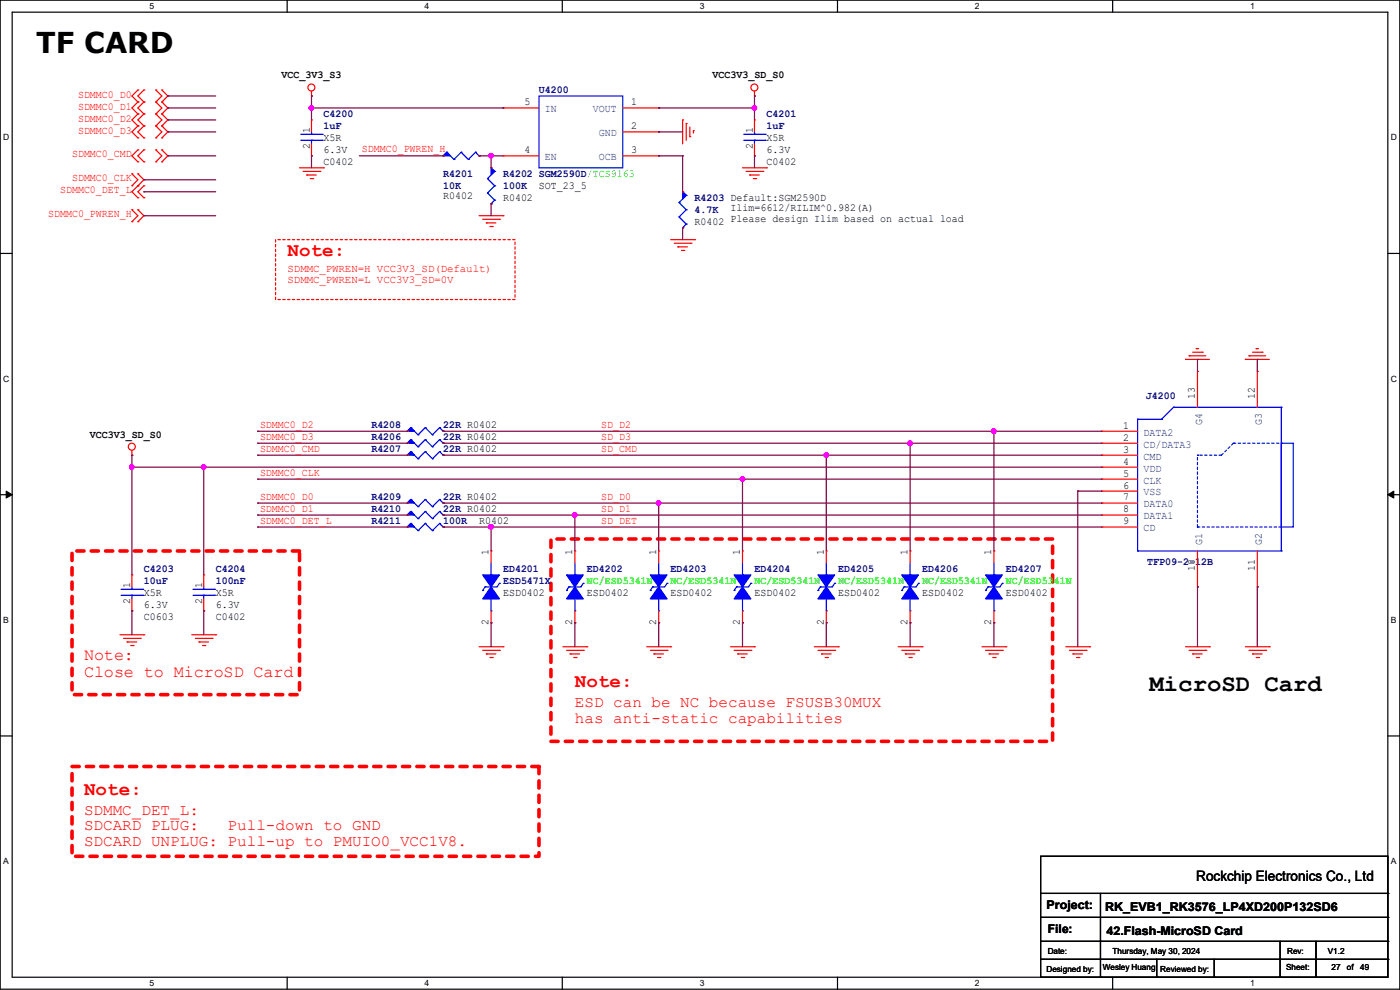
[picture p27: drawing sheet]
<svg xmlns="http://www.w3.org/2000/svg" width="297mm" height="210mm" viewBox="0 0 297 210" stroke-linecap="round" stroke-linejoin="round" font-family="sans-serif">
<defs><g id="words">
<text font-size="6.1" x="7.7" y="11.2">TF CARD</text>
<text font-size="5.1" x="243.9" y="146.6">MicroSD Card</text>
<g font-size="4.1" fill="#f00">
<text x="61" y="54.3">Note:</text>
<text x="122" y="145.7">Note:</text>
<text x="17.8" y="168.6">Note:</text>
</g>
<g font-size="3.6" fill="#f00">
<text x="17.8" y="140">Note:</text>
<text x="17.8" y="143.6">Close to MicroSD Card</text>
</g>
<g font-size="3.3" fill="#f00">
<text x="122" y="150">ESD can be NC because FSUSB30MUX</text>
<text x="122" y="153.3">has anti-static capabilities</text>
<text x="17.8" y="172.8">SDMMC_DET_L:</text>
<text x="17.8" y="176.1">SDCARD PLUG:</text>
<text x="17.8" y="179.5">SDCARD UNPLUG: Pull-up to PMUIO0_VCC1V8.</text>
<text x="48.3" y="176.1">Pull-down to GND</text>
</g>
<text font-size="3" x="253.8" y="186.9">Rockchip Electronics Co., Ltd</text>
<g font-size="2.5">
<text x="222" y="192.9">Project:</text>
<text x="222.3" y="198">File:</text>
<text x="234.5" y="193.2">RK_EVB1_RK3576_LP4XD200P132SD6</text>
<text x="234.7" y="198.2">42.Flash-MicroSD Card</text>
</g>
<g font-size="2.3">
<text x="59.7" y="16.6">VCC_3V3_S3</text>
<text x="151.2" y="16.6">VCC3V3_SD_S0</text>
<text x="111.3" y="22.4">5</text>
<text x="133.9" y="22.4">1</text>
<text x="65.7" y="28.2" transform="rotate(-90 65.7 28.2)">1</text>
<text x="68.6" y="29.8">X5R</text>
<text x="133.9" y="27.4">2</text>
<text x="159.7" y="28.2" transform="rotate(-90 159.7 28.2)">1</text>
<text x="162.6" y="29.8">X5R</text>
<text x="65.7" y="31.5" transform="rotate(-90 65.7 31.5)">2</text>
<text x="68.6" y="34.9">C0402</text>
<text x="68.6" y="32.4">6.3V</text>
<text x="111.3" y="32.5">4</text>
<text x="133.9" y="32.5">3</text>
<text x="159.7" y="31.5" transform="rotate(-90 159.7 31.5)">2</text>
<text x="162.6" y="34.9">C0402</text>
<text x="162.6" y="32.4">6.3V</text>
<text x="114.3" y="40">SOT_23_5</text>
<text x="94" y="42.3">R0402</text>
<text x="106.7" y="42.5">R0402</text>
<text x="147.4" y="47.6">R0402 Please design Ilim based on actual load</text>
<text x="155" y="44.8">Ilim=6612/RILIM^0.982(A)</text>
<text x="253.5" y="84.6" transform="rotate(-90 253.5 84.6)">13</text>
<text x="266.2" y="84.6" transform="rotate(-90 266.2 84.6)">12</text>
<text x="19.1" y="92.8">VCC3V3_SD_S0</text>
<text x="238.3" y="93.5">2</text>
<text x="238.3" y="90.9">1</text>
<text x="238.3" y="96">3</text>
<text x="238.3" y="98.6">4</text>
<text x="238.3" y="101.1">5</text>
<text x="238.3" y="103.6">6</text>
<text x="238.3" y="106.2">7</text>
<text x="101.6" y="111.1">R0402</text>
<text x="238.3" y="108.7">8</text>
<text x="238.3" y="111.3">9</text>
<text x="103.6" y="117.6" transform="rotate(-90 103.6 117.6)">1</text>
<text x="121.4" y="117.6" transform="rotate(-90 121.4 117.6)">1</text>
<text x="139.2" y="117.6" transform="rotate(-90 139.2 117.6)">1</text>
<text x="157" y="117.6" transform="rotate(-90 157 117.6)">1</text>
<text x="174.8" y="117.6" transform="rotate(-90 174.8 117.6)">1</text>
<text x="192.5" y="117.6" transform="rotate(-90 192.5 117.6)">1</text>
<text x="210.3" y="117.6" transform="rotate(-90 210.3 117.6)">1</text>
<text x="27.6" y="124.8" transform="rotate(-90 27.6 124.8)">1</text>
<text x="42.9" y="124.8" transform="rotate(-90 42.9 124.8)">1</text>
<text x="253.5" y="121.2" transform="rotate(-90 253.5 121.2)">10</text>
<text x="266.2" y="121.2" transform="rotate(-90 266.2 121.2)">11</text>
<text x="27.6" y="128.1" transform="rotate(-90 27.6 128.1)">2</text>
<text x="30.5" y="131.4">C0603</text>
<text x="30.5" y="126.4">X5R</text>
<text x="30.5" y="128.9">6.3V</text>
<text x="42.9" y="128.1" transform="rotate(-90 42.9 128.1)">2</text>
<text x="45.8" y="131.4">C0402</text>
<text x="45.8" y="126.4">X5R</text>
<text x="45.8" y="128.9">6.3V</text>
<text x="106.7" y="126.4">ESD0402</text>
<text x="124.5" y="126.4">ESD0402</text>
<text x="142.3" y="126.4">ESD0402</text>
<text x="160.1" y="126.4">ESD0402</text>
<text x="177.8" y="126.4">ESD0402</text>
<text x="195.6" y="126.4">ESD0402</text>
<text x="213.4" y="126.4">ESD0402</text>
<text x="103.6" y="132.6" transform="rotate(-90 103.6 132.6)">2</text>
<text x="121.4" y="132.6" transform="rotate(-90 121.4 132.6)">2</text>
<text x="139.2" y="132.6" transform="rotate(-90 139.2 132.6)">2</text>
<text x="157" y="132.6" transform="rotate(-90 157 132.6)">2</text>
<text x="174.8" y="132.6" transform="rotate(-90 174.8 132.6)">2</text>
<text x="192.5" y="132.6" transform="rotate(-90 192.5 132.6)">2</text>
<text x="210.3" y="132.6" transform="rotate(-90 210.3 132.6)">2</text>
</g>
<g font-size="2.3" fill="#f00">
<text x="16.6" y="20.7">SDMMC0_D0</text>
<text x="16.6" y="23.2">SDMMC0_D1</text>
<text x="16.6" y="25.8">SDMMC0_D2</text>
<text x="16.6" y="28.3">SDMMC0_D3</text>
<text x="15.3" y="33.4">SDMMC0_CMD</text>
<text x="76.8" y="32.3">SDMMC0_PWREN_H</text>
<text x="12.7" y="41">SDMMC0_DET_L</text>
<text x="15.3" y="38.5">SDMMC0_CLK</text>
<text x="10.2" y="46.1">SDMMC0_PWREN_H</text>
<text x="61" y="57.8">SDMMC_PWREN=H VCC3V3_SD(Default)</text>
<text x="61" y="60.1">SDMMC_PWREN=L VCC3V3_SD=0V</text>
<text x="55.2" y="95.8">SDMMC0_CMD</text>
<text x="55.2" y="90.8">SDMMC0_D2</text>
<text x="55.2" y="93.3">SDMMC0_D3</text>
<text x="127.6" y="93.3">SD_D3</text>
<text x="127.6" y="95.8">SD_CMD</text>
<text x="127.6" y="90.8">SD_D2</text>
<text x="55.2" y="100.9">SDMMC0_CLK</text>
<text x="55.2" y="106">SDMMC0_D0</text>
<text x="127.6" y="106">SD_D0</text>
<text x="55.2" y="108.5">SDMMC0_D1</text>
<text x="55.2" y="111.1">SDMMC0_DET_L</text>
<text x="127.6" y="108.5">SD_D1</text>
<text x="127.6" y="111.1">SD_DET</text>
</g>
<g font-size="2.3" fill="#000080">
<text x="114.3" y="19.7">U4200</text>
<text x="68.6" y="24.8">C4200</text>
<text x="68.6" y="27.3">1uF</text>
<text x="162.6" y="24.8">C4201</text>
<text x="162.6" y="27.3">1uF</text>
<text x="94" y="37.5">R4201</text>
<text x="94" y="40">10K</text>
<text x="106.7" y="37.5">R4202 SGM2590D/TCS9163</text>
<text x="106.7" y="40">100K</text>
<text x="147.4" y="42.5">R4203 Default:SGM2590D</text>
<text x="147.4" y="45.1">4.7K</text>
<text x="243.1" y="84.7">J4200</text>
<text x="78.8" y="90.8">R4208</text>
<text x="78.8" y="93.3">R4206</text>
<text x="78.8" y="95.9">R4207</text>
<text x="94" y="90.8">22R R0402</text>
<text x="94" y="93.3">22R R0402</text>
<text x="94" y="95.9">22R R0402</text>
<text x="78.8" y="106">R4209</text>
<text x="94" y="106">22R R0402</text>
<text x="78.8" y="111.1">R4211</text>
<text x="78.8" y="108.6">R4210</text>
<text x="94" y="111.1">100R</text>
<text x="94" y="108.6">22R R0402</text>
<text x="243.4" y="119.8">TFP09-2-12B</text>
<text x="30.5" y="121.3">C4203</text>
<text x="30.5" y="123.8">10uF</text>
<text x="45.8" y="121.3">C4204</text>
<text x="45.8" y="123.8">100nF</text>
<text x="106.7" y="121.3">ED4201</text>
<text x="106.7" y="123.8">ESD5471X</text>
<text x="124.5" y="121.3">ED4202</text>
<text x="142.3" y="121.3">ED4203</text>
<text x="160.1" y="121.3">ED4204</text>
<text x="177.8" y="121.3">ED4205</text>
<text x="195.6" y="121.3">ED4206</text>
<text x="213.4" y="121.3">ED4207</text>
</g>
<g font-size="2.3" fill="#004080">
<text x="115.6" y="23.8">IN</text>
<text x="125.8" y="23.8">VOUT</text>
<text x="127" y="28.9">GND</text>
<text x="115.6" y="34">EN</text>
<text x="127" y="34">OCB</text>
<text x="242.6" y="95">CD/DATA3</text>
<text x="242.6" y="92.4">DATA2</text>
<text x="255" y="90.2" transform="rotate(-90 255 90.2)">G4</text>
<text x="267.7" y="90.2" transform="rotate(-90 267.7 90.2)">G3</text>
<text x="242.6" y="97.5">CMD</text>
<text x="242.6" y="100">VDD</text>
<text x="242.6" y="102.6">CLK</text>
<text x="242.6" y="105.1">VSS</text>
<text x="242.6" y="107.7">DATA0</text>
<text x="242.6" y="110.2">DATA1</text>
<text x="242.6" y="112.7">CD</text>
<text x="255" y="115.6" transform="rotate(-90 255 115.6)">G1</text>
<text x="267.7" y="115.6" transform="rotate(-90 267.7 115.6)">G2</text>
</g>
<g font-size="2.3" fill="#0f0">
<text x="124.5" y="123.8">NC/ESD5341N</text>
<text x="142.3" y="123.8">NC/ESD5341N</text>
<text x="160.1" y="123.8">NC/ESD5341N</text>
<text x="177.8" y="123.8">NC/ESD5341N</text>
<text x="195.6" y="123.8">NC/ESD5341N</text>
<text x="213.4" y="123.8">NC/ESD5341N</text>
</g>
<g font-size="1.8">
<text x="31.7" y="1.9">5</text>
<text x="90.1" y="1.9">4</text>
<text x="148.5" y="1.9">3</text>
<text x="206.8" y="1.9">2</text>
<text x="265.2" y="1.9">1</text>
<text x=".7" y="29.8">D</text>
<text x="295.1" y="29.8">D</text>
<text x=".7" y="80.9">C</text>
<text x="295.1" y="80.9">C</text>
<text x=".7" y="132.1">B</text>
<text x="295.1" y="132.1">B</text>
<text x=".7" y="183.3">A</text>
<text x="295.1" y="183.3">A</text>
<text x="222.3" y="202.3">Date:</text>
<text x="236" y="202.3">Thursday, May 30, 2024</text>
<text x="273.1" y="202.3">Rev:</text>
<text x="281.7" y="202.3">V1.2</text>
<text x="31.7" y="209.2">5</text>
<text x="90.1" y="209.2">4</text>
<text x="148.5" y="209.2">3</text>
<text x="206.8" y="209.2">2</text>
<text x="222" y="206.1">Designed by:</text>
<text x="234" y="205.9">Wesley Huang</text>
<text x="246.2" y="206.1">Reviewed by:</text>
<text x="265.2" y="209.2">1</text>
<text x="272.8" y="205.9">Sheet:</text>
<text x="282.5" y="205.9">27</text>
<text x="285.7" y="205.9">of</text>
<text x="288.6" y="205.9">49</text>
</g>
</g></defs>
<path d="M0 0h297v209.8h-297zM2.6 2.6h291.8v204.7h-291.8z" fill="none" stroke="#000" stroke-width=".25"/>
<g fill="#fff">
<path d="M31.7 .3h1v2h-1z"/>
<path d="M31.7 207.6h1v1.9h-1z"/>
</g>
<path d="M60.9 0v2.6M60.9 207.3v2.5" fill="none" stroke="#000" stroke-width=".25"/>
<g fill="#fff">
<path d="M90.1 .3h1v2h-1z"/>
<path d="M90.1 207.6h1v1.9h-1z"/>
</g>
<path d="M119.3 0v2.6M119.3 207.3v2.5" fill="none" stroke="#000" stroke-width=".25"/>
<g fill="#fff">
<path d="M148.5 .3h.9v2h-.9z"/>
<path d="M148.5 207.6h.9v1.9h-.9z"/>
</g>
<path d="M177.7 0v2.6M177.7 207.3v2.5" fill="none" stroke="#000" stroke-width=".25"/>
<g fill="#fff">
<path d="M206.8 .3h1v2h-1z"/>
<path d="M206.8 207.6h1v1.9h-1z"/>
</g>
<path d="M236.1 0v2.6M236.1 207.3v2.5" fill="none" stroke="#000" stroke-width=".25"/>
<g fill="#fff">
<path d="M265.2 .3h1v2h-1z"/>
<path d="M265.2 207.6h1v1.9h-1z"/>
<path d="M.7 28.2h1.2v1.9h-1.2z"/>
<path d="M295.1 28.2h1.2v1.9h-1.2z"/>
<path d="M.7 79.3h1.2v2h-1.2z"/>
<path d="M295.1 79.3h1.2v2h-1.2z"/>
</g>
<path d="M0 53.8h2.6M294.4 53.8h2.6" fill="none" stroke="#000" stroke-width=".25"/>
<g fill="#fff">
<path d="M.7 130.5h1.2v2h-1.2z"/>
<path d="M295.1 130.5h1.1v2h-1.1z"/>
</g>
<path d="M0 104.9h2.6M294.4 104.9h2.6" fill="none" stroke="#000" stroke-width=".25"/>
<path d="M1.3 104.2l1.3 .7-1.3 .8zM294.4 104.9l1.3-.7v1.5z" fill="#000" stroke="#000" stroke-width=".21"/>
<g fill="#fff">
<path d="M.7 181.7h1.2v2h-1.2z"/>
<path d="M295.1 181.7h1.1v2h-1.1z"/>
</g>
<g fill="none" stroke="#000" stroke-width=".25">
<path d="M0 156.1h2.6M294.4 156.1h2.6M220.8 181.7h73.6v25.6h-73.6zM220.8 189.5h73.6M220.8 194.6h73.6M220.8 199.7h73.6M233.5 189.5v17.8M271.6 199.7v7.6M279.2 199.7v7.6M294.4 189.5h.1M294.4 194.6h.1M294.4 199.7h.1"/>
<path d="M220.8 203.5h73.6M233.5 207.3h.1M245.4 207.3h.1M245.4 203.5v3.8M257.6 207.3h.1M257.6 203.5v3.8M271.6 207.3h.1M279.2 207.3h.1M294.4 203.5h.1"/>
</g>
<path d="M15.3 116.9h48.2v30.5h-48.2zM116.9 114.3h106.4v43h-106.4zM15.3 162.6h99v19.1h-99z" fill="none" stroke="#f00" stroke-width=".76" stroke-dasharray="1.5 1.5"/>
<path d="M58.5 50.8h50.8v12.7h-50.8z" fill="none" stroke="#f00" stroke-width=".25" stroke-dasharray=".5 .5"/>
<g fill="none" stroke="#f00" stroke-width=".25">
<path d="M29.3 19.1h.1M29.3 19.1l-1.3 1.3 1.3 1.2M30.5 19.1h.1M30.5 19.1l-1.2 1.3 1.2 1.2M33.1 19.1h.1M33.1 19.1l1.2 1.3-1.2 1.2M34.3 19.1h.1M34.3 19.1l1.3 1.3-1.3 1.2M66.1 19.3v1.1M160.1 19.3v1.1M28 36.9h.1M28 39.4h.1"/>
<path d="M28 36.9l1.3 1.2-1.3 1.3M29.3 21.6h.1M29.3 24.2h.1M29.3 34.3h.1M29.3 31.8h.1M29.3 26.7h.1M29.3 29.3h.1M29.3 39.4h.1M29.3 36.9h.1M29.3 26.7l-1.3 1.3 1.3 1.3M29.3 21.6l-1.3 1.3 1.3 1.3M29.3 24.2l-1.3 1.2 1.3 1.3"/>
<path d="M29.3 36.9l1.2 1.2-2.5 2.6 1.3 1.3M29.3 31.8l-1.3 1.3 1.3 1.2M30.5 21.6h.1M30.5 24.2h.1M30.5 34.3h.1M30.5 31.8h.1M30.5 26.7h.1M30.5 29.3h.1M30.5 39.4h.1M30.5 24.2l-1.2 1.2 1.2 1.3M30.5 26.7l-1.2 1.3 1.2 1.3M30.5 21.6l-1.2 1.3 1.2 1.3"/>
<path d="M30.5 31.8l-1.2 1.3 1.2 1.2M30.5 39.4l-1.2 1.3 1.2 1.3M33.1 21.6h.1M33.1 24.2h.1M33.1 34.3h.1M33.1 31.8h.1M33.1 26.7h.1M33.1 29.3h.1M33.1 21.6l1.2 1.3-1.2 1.3M33.1 26.7l1.2 1.3-1.2 1.3M33.1 31.8l1.2 1.3-1.2 1.2M33.1 24.2l1.2 1.2-1.2 1.3"/>
<path d="M34.3 21.6h.1M34.3 24.2h.1M34.3 31.8h.1M34.3 34.3h.1M34.3 26.7h.1M34.3 29.3h.1M34.3 21.6l1.3 1.3-1.3 1.3M34.3 31.8l1.3 1.3-1.3 1.2M34.3 24.2l1.3 1.2-1.3 1.3M34.3 26.7l1.3 1.3-1.3 1.3M63.5 35.6h5.1M64.3 36.4h3.6"/>
<path d="M65.1 37.1h.1M65.1 37.1h2M65.8 37.9h.5M66.1 20.4h.1M66.1 25.4h.1M66.1 33.1h.1M66.1 25.4v2.6M66.1 30.5v2.6M66.3 37.9h.1M67.9 36.4h.1M68.6 35.6h.1M94 33.1h.1"/>
<path d="M101.6 33.1h.1M104.2 35.6h.1M106.7 33.1h.1M106.7 22.9h.1M106.7 33.1h7.6M106.7 22.9h7.6M132.1 33.1h7.6M132.1 28h7.6M132.1 22.9h7.6M139.7 33.1h.1M139.7 28h.1M139.7 22.9h.1"/>
<path d="M144.8 25.4h.1M144.8 25.4v5.1M145.6 26.2h.1M145.6 26.2v3.6M146.3 29h.1M146.3 27v2M147.1 27.7h.1M147.1 27.7v.5M157.5 35.6h5.1M158.3 36.4h3.5M159 37.1h.1M159 37.1h2.1"/>
<path d="M159.8 37.9h.5M160.1 20.4h.1M160.1 25.4h.1M160.1 33.1h.1M160.1 25.4v2.6M160.1 30.5v2.6M160.3 37.9h.1M161.8 36.4h.1M162.6 35.6h.1M28 44.5h.1M28 47h.1M28 44.5l1.3 1.3-1.3 1.2"/>
<path d="M29.3 42h.1M29.3 47h.1M29.3 44.5h.1M29.3 44.5l1.2 1.3-1.2 1.2M30.5 42h.1M101.6 45.8h5.1M102.4 46.5h3.6M103.2 47.3h.1M103.2 47.3h2M103.9 48h.5M104.2 43.2h.1M104.4 48h.1"/>
<path d="M106 46.5h.1M106.7 45.8h.1M142.3 50.8h5.1M143 51.6h3.6M143.8 52.4h.1M143.8 52.4h2M144.6 53.1h.5M144.8 40.7h.1M144.8 48.3h.1M145.1 53.1h.1M146.6 51.6h.1M147.4 50.8h.1"/>
<path d="M251.5 76.2h.1M251.5 76.2h5.1M252.3 75.5h.1M252.3 75.5h3.5M253 74.7h2.1M253.8 74h.1M253.8 74h.5M254 78.8h.1M254 78.8v7.6M255.1 74.7h.1M264.2 76.2h.1M264.2 76.2h5.1"/>
<path d="M265 75.5h.1M265 75.5h3.5M265.7 74.7h2.1M266.5 74h.1M266.5 74h.5M266.7 78.8h.1M266.7 78.8v7.6M267.8 74.7h.1M28 96.6h.1M28 95.5v1.1M86.4 91.5h.1M86.4 94h.1"/>
<path d="M86.4 96.6h.1M94 91.5h.1M94 94h.1M94 96.6h.1M233.7 94h.1M233.7 96.6h.1M233.7 99.1h.1M233.7 91.5h.1M233.7 94h7.6M233.7 96.6h7.6M233.7 99.1h7.6M233.7 91.5h7.6"/>
<path d="M86.4 111.8h.1M86.4 106.7h.1M86.4 109.3h.1M94 111.8h.1M94 106.7h.1M94 109.3h.1M104.2 116.9h.1M104.2 116.9v2.5M122 116.9h.1M122 116.9v2.5M139.7 116.9h.1M139.7 116.9v2.5"/>
<path d="M157.5 116.9h.1M157.5 116.9v2.5M175.3 116.9h.1M175.3 116.9v2.5M193.1 116.9h.1M193.1 116.9v2.5M210.9 116.9h.1M210.9 116.9v2.5M233.7 101.6h.1M233.7 104.2h.1M233.7 106.7h.1M233.7 109.3h.1"/>
<path d="M233.7 111.8h.1M233.7 101.6h7.6M233.7 104.2h7.6M233.7 106.7h7.6M233.7 109.3h7.6M233.7 111.8h7.6M254 116.9v7.6M266.7 116.9v7.6M25.4 134.7h5.1M26.2 135.4h3.6M27 136.2h.1M27 136.2h2"/>
<path d="M27.7 136.9h.5M28 122h.1M28 129.6h.1M28 122v2.5M28 127v2.6M28.2 136.9h.1M29.8 135.4h.1M30.5 134.7h.1M40.7 134.7h5.1M41.4 135.4h3.6M42.2 136.2h.1M42.2 136.2h2"/>
<path d="M43 136.9h.5M43.2 122h.1M43.2 129.6h.1M43.2 122v2.5M43.2 127v2.6M43.5 136.9h.1M45 135.4h.1M45.8 134.7h.1M101.6 137.2h5.1M102.4 138h3.6M103.2 138.7h.1M103.2 138.7h2"/>
<path d="M103.9 139.5h.5M104.2 132.1h.1M104.2 129.6v2.5M104.4 139.5h.1M106 138h.1M106.7 137.2h.1M119.4 137.2h5.1M120.2 138h3.5M120.9 138.7h.1M120.9 138.7h2.1M121.7 139.5h.5M122 132.1h.1"/>
<path d="M122 129.6v2.5M122.2 139.5h.1M123.7 138h.1M124.5 137.2h.1M137.2 137.2h5.1M138 138h3.5M138.7 138.7h.1M138.7 138.7h2.1M139.5 139.5h.5M139.7 132.1h.1M139.7 129.6v2.5M140 139.5h.1"/>
<path d="M141.5 138h.1M142.3 137.2h.1M155 137.2h5.1M155.7 138h3.6M156.5 138.7h.1M156.5 138.7h2M157.3 139.5h.5M157.5 132.1h.1M157.5 129.6v2.5M157.8 139.5h.1M159.3 138h.1M160.1 137.2h.1"/>
<path d="M172.8 137.2h5M173.5 138h3.6M174.3 138.7h.1M174.3 138.7h2M175 139.5h.6M175.3 132.1h.1M175.3 129.6v2.5M175.6 139.5h.1M177.1 138h.1M177.8 137.2h.1M190.5 137.2h5.1M191.3 138h3.6"/>
<path d="M192.1 138.7h.1M192.1 138.7h2M192.8 139.5h.5M193.1 132.1h.1M193.1 129.6v2.5M193.3 139.5h.1M194.9 138h.1M195.6 137.2h.1M208.3 137.2h5.1M209.1 138h3.5M209.8 138.7h.1M209.8 138.7h2.1"/>
<path d="M210.6 139.5h.5M210.9 132.1h.1M210.9 129.6v2.5M211.1 139.5h.1M212.6 138h.1M213.4 137.2h.1M226.1 137.2h5.1M226.9 138h3.5M227.6 138.7h.1M227.6 138.7h2.1M228.4 139.5h.5M228.9 139.5h.1"/>
<path d="M230.4 138h.1M231.2 137.2h.1M251.5 137.2h5.1M252.3 138h3.5M253 138.7h.1M253 138.7h2.1M253.8 139.5h.5M254 124.5h.1M254.3 139.5h.1M255.8 138h.1M256.6 137.2h.1M264.2 137.2h5.1"/>
<path d="M265 138h3.5M265.7 138.7h.1M265.7 138.7h2.1M266.5 139.5h.5M266.7 124.5h.1M267 139.5h.1M268.5 138h.1M269.3 137.2h.1"/>
<circle cx="66.1" cy="18.6" r=".74"/>
<circle cx="160" cy="18.6" r=".74"/>
<circle cx="28" cy="94.8" r=".74"/>
</g>
<g fill="none" stroke="#00f" stroke-width=".25">
<path d="M63.8 29.8h4.6M63.8 28.5h4.6M66.1 28.5h.1M66.1 29.8h.1M66.1 28v.5M66.1 29.8v.7M68.4 29.8h.1M68.4 28.5h.1M94.8 32.3h.1M94.8 32.3l-.8 .8M94.8 32.3l1.5 1.5M96.3 33.8h.1"/>
<path d="M97.8 32.3h.1M97.8 32.3l-1.5 1.5M97.8 32.3l1.6 1.5M99.4 33.8h.1M100.9 32.3h.1M100.9 32.3l-1.5 1.5M100.9 32.3l.7 .8M101.6 33.1h.1M103.4 37.9h.1M103.4 37.9l1.5 1.5M104.2 35.6l.7 .8M104.9 36.4h.1"/>
<path d="M104.9 39.4h.1M104.9 36.4l-1.5 1.5M104.9 39.4l-1.5 1.5M114.3 20.4h17.8v15.2h-17.8zM157.8 29.8h4.5M157.8 28.5h4.5M160.1 28.5h.1M160.1 29.8h.1M160.1 28v.5M160.1 29.8v.7M162.3 29.8h.1M162.3 28.5h.1"/>
<path d="M103.4 40.9h.1M103.4 40.9l1.5 1.6M104.2 43.2h.1M104.9 42.5h.1M104.9 42.5l-.7 .7M144.1 43h.1M144.1 46h.1M144.1 43l1.5 1.5M144.1 46l1.5 1.5M144.8 48.3h.1M144.8 40.7l.8 .7M145.6 41.4h.1"/>
<path d="M145.6 44.5h.1M145.6 47.5h.1M145.6 41.4l-1.5 1.6M145.6 44.5l-1.5 1.5M145.6 47.5l-.8 .8M87.2 90.7h.1M87.2 93.3h.1M87.2 95.8h.1M87.2 90.7l-.8 .8M87.2 90.7l1.5 1.5M87.2 93.3l-.8 .7M87.2 93.3l1.5 1.5"/>
<path d="M87.2 95.8l-.8 .8M87.2 95.8l1.5 1.5M88.7 92.2h.1M88.7 94.8h.1M88.7 97.3h.1M90.2 90.7h.1M90.2 93.3h.1M90.2 95.8h.1M90.2 90.7l-1.5 1.5M90.2 90.7l1.5 1.5M90.2 93.3l-1.5 1.5M90.2 93.3l1.5 1.5"/>
<path d="M90.2 95.8l-1.5 1.5M90.2 95.8l1.5 1.5M91.7 92.2h.1M91.7 94.8h.1M91.7 97.3h.1M93.3 90.7h.1M93.3 93.3h.1M93.3 95.8h.1M93.3 90.7l-1.6 1.5M93.3 90.7l.7 .8M93.3 93.3l-1.6 1.5M93.3 93.3l.7 .7"/>
<path d="M93.3 95.8l-1.6 1.5M93.3 95.8l.7 .8M94 91.5h.1M94 94h.1M94 96.6h.1M241.3 88.9h.1M241.3 88.9v28M241.3 88.9h5.1M246.4 88.9h.1M249 86.4h.1M249 86.4h22.8M249 86.4l-2.6 2.5"/>
<path d="M271.8 94h2.6v17.8h-2.6zM271.8 86.4h.1M271.8 86.4v30.5M87.2 111h.1M87.2 106h.1M87.2 108.5h.1M87.2 106l-.8 .7M87.2 111l-.8 .8M87.2 111l1.5 1.6M87.2 106l1.5 1.5M87.2 108.5l-.8 .8M87.2 108.5l1.5 1.5"/>
<path d="M88.7 112.6h.1M88.7 107.5h.1M88.7 110h.1M90.2 111h.1M90.2 106h.1M90.2 108.5h.1M90.2 111l-1.5 1.6M90.2 111l1.5 1.6M90.2 106l-1.5 1.5M90.2 106l1.5 1.5M90.2 108.5l-1.5 1.5M90.2 108.5l1.5 1.5"/>
<path d="M91.7 112.6h.1M91.7 107.5h.1M91.7 110h.1M93.3 111h.1M93.3 106h.1M93.3 108.5h.1M93.3 111l-1.6 1.6M93.3 111l.7 .8M93.3 106l-1.6 1.5M93.3 106l.7 .7M93.3 108.5l-1.6 1.5M93.3 108.5l.7 .8"/>
<path d="M94 111.8h.1M94 106.7h.1M94 109.3h.1M104.2 119.4v2.6M122 119.4v2.6M139.7 119.4v2.6M157.5 119.4v2.6M175.3 119.4v2.6M193.1 119.4v2.6M210.9 119.4v2.6M241.3 116.9h.1M241.3 116.9h30.5"/>
<path d="M271.8 116.9h.1M25.7 126.3h4.6M25.7 125h4.6M28 125h.1M28 126.3h.1M28 124.5v.5M28 126.3v.7M30.3 126.3h.1M30.3 125h.1M40.9 126.3h4.6M40.9 125h4.6M43.2 125h.1"/>
<path d="M43.2 126.3h.1M43.2 124.5v.5M43.2 126.3v.7M45.5 126.3h.1M45.5 125h.1M102.4 125.3h.1M102.9 124.5h.1M102.9 124.5l-.5 .8M104.2 122h.1M104.2 129.6h.1M104.2 127v2.6M106 123.7h.1"/>
<path d="M106 123.7l-.5 .8h-2.6M120.2 125.3h.1M120.7 124.5h.1M120.7 124.5l-.5 .8M122 122h.1M122 129.6h.1M122 127v2.6M123.7 123.7h.1M123.7 123.7l-.5 .8h-2.5M138 125.3h.1M138.5 124.5h.1M138.5 124.5l-.5 .8"/>
<path d="M139.7 122h.1M139.7 129.6h.1M139.7 127v2.6M141.5 123.7h.1M141.5 123.7l-.5 .8h-2.5M155.7 125.3h.1M156.3 124.5h.1M156.3 124.5l-.6 .8M157.5 122h.1M157.5 129.6h.1M157.5 127v2.6M159.3 123.7h.1"/>
<path d="M159.3 123.7l-.5 .8h-2.5M173.5 125.3h.1M174 124.5h.1M174 124.5l-.5 .8M175.3 122h.1M175.3 129.6h.1M175.3 127v2.6M177.1 123.7h.1M177.1 123.7l-.5 .8h-2.6M191.3 125.3h.1M191.8 124.5h.1M191.8 124.5l-.5 .8"/>
<path d="M193.1 122h.1M193.1 129.6h.1M193.1 127v2.6M194.9 123.7h.1M194.9 123.7l-.5 .8h-2.6M209.1 125.3h.1M209.6 124.5h.1M209.6 124.5l-.5 .8M210.9 122h.1M210.9 129.6h.1M210.9 127v2.6M212.6 123.7h.1"/>
<path d="M212.6 123.7l-.5 .8h-2.5"/>
</g>
<g fill="#00f" stroke="#00f" stroke-width=".25">
<path d="M87.2 90.7l.7 .8h-1.5z"/>
<path d="M94 33.1l.8-.8 .7 .8z"/>
<path d="M144.8 40.7l.8 .7-.8 .8z"/>
<path d="M87.2 111l.7 .8h-1.5z"/>
<path d="M86.4 106.7l.8-.7 .7 .7z"/>
<path d="M104.2 35.6l.7 .8-.7 .7z"/>
<path d="M86.4 94l.8-.7 .7 .7z"/>
<path d="M87.2 108.5l.7 .8h-1.5z"/>
<path d="M87.2 95.8l.7 .8h-1.5z"/>
<path d="M102.4 122h3.6l-1.8 2.5z" fill-rule="evenodd"/>
<path d="M104.2 124.5l1.8 2.5h-3.6z" fill-rule="evenodd"/>
<path d="M191.3 122h3.6l-1.8 2.5z" fill-rule="evenodd"/>
<path d="M193.1 124.5l1.8 2.5h-3.6z" fill-rule="evenodd"/>
<path d="M173.5 122h3.6l-1.8 2.5z" fill-rule="evenodd"/>
<path d="M175.3 124.5l1.8 2.5h-3.6z" fill-rule="evenodd"/>
<path d="M209.1 122h3.5l-1.7 2.5z" fill-rule="evenodd"/>
<path d="M210.9 124.5l1.7 2.5h-3.5z" fill-rule="evenodd"/>
<path d="M120.2 122h3.5l-1.7 2.5z" fill-rule="evenodd"/>
<path d="M122 124.5l1.7 2.5h-3.5z" fill-rule="evenodd"/>
<path d="M155.7 122h3.6l-1.8 2.5z" fill-rule="evenodd"/>
<path d="M157.5 124.5l1.8 2.5h-3.6z" fill-rule="evenodd"/>
<path d="M138 122h3.5l-1.8 2.5z" fill-rule="evenodd"/>
<path d="M139.7 124.5l1.8 2.5h-3.5z" fill-rule="evenodd"/>
</g>
<path d="M254 96.6h.1M259.1 96.6l2.6-2.6M259.1 96.6h-5.1M261.7 94h.1M261.7 94h10.1M271.8 94h.1M254 111.8h.1M254 111.8v-15.2M271.8 111.8h-17.8" fill="none" stroke="#00f" stroke-width=".25" stroke-dasharray=".5 .5"/>
<g fill="none" stroke="#800040" stroke-width=".25">
<path d="M30.5 38.1h.1M30.5 38.1h15.3M35.6 20.4h.1M35.6 22.9h.1M35.6 33.1h.1M35.6 25.4h.1M35.6 28h.1M35.6 20.4h10.2M35.6 22.9h10.2M35.6 33.1h10.2M35.6 25.4h10.2M35.6 28h10.2"/>
<path d="M66.1 20.4h.1M66.1 33.1h.1M66.1 22.9h.1M66.1 22.9h40.6M66.1 20.4v5M66.1 33.1v2.5M76.2 33.1h17.8M94 33.1h.1M101.6 33.1h.1M101.6 33.1h5.1M104.2 33.1h.1M104.2 33.1v2.5"/>
<path d="M106.7 22.9h.1M139.7 22.9h.1M139.7 28h.1M139.7 33.1h.1M139.7 22.9h20.4M139.7 33.1h5.1M139.7 28h5.1M144.8 33.1h.1M144.8 33.1v7.6M160.1 20.4h.1M160.1 33.1h.1M160.1 22.9h.1"/>
<path d="M160.1 20.4v5M160.1 33.1v2.5M30.5 40.7h.1M30.5 45.8h.1M30.5 40.7h15.3M30.5 45.8h15.3M104.2 43.2h.1M104.2 43.2v2.6M144.8 48.3h.1M144.8 48.3v2.5M254 76.2h.1M254 76.2v2.6"/>
<path d="M266.7 76.2h.1M266.7 76.2v2.6M28 99.1h.1M28 96.6h.1M28 99.1h205.7M28 96.6v25.4M43.2 99.1h.1M43.2 99.1v22.9M54.7 96.6h.1M54.7 91.5h.1M54.7 94h.1M54.7 96.6h31.7"/>
<path d="M54.7 94h31.7M54.7 91.5h31.7M94 94h.1M94 96.6h.1M94 91.5h.1M94 96.6h139.7M94 94h139.7M94 91.5h139.7M175.3 96.6h.1M175.3 96.6v20.3M193.1 94h.1M193.1 94v22.9"/>
<path d="M210.9 91.5h.1M210.9 91.5v25.4M54.7 101.6h.1M54.7 109.3h.1M54.7 111.8h.1M54.7 106.7h.1M54.7 101.6h179M54.7 109.3h31.7M54.7 111.8h31.7M54.7 106.7h31.7M94 111.8h.1M94 106.7h.1"/>
<path d="M94 109.3h.1M94 109.3h139.7M94 111.8h139.7M94 106.7h139.7M104.2 111.8h.1M104.2 111.8v5.1M122 109.3h.1M122 109.3v7.6M139.7 106.7h.1M139.7 106.7v10.2M157.5 101.6h.1M157.5 101.6v15.3"/>
<path d="M228.6 104.2h.1M228.6 104.2h5.1M228.6 104.2v33M28 129.6h.1M28 129.6v5.1M43.2 129.6h.1M43.2 129.6v5.1M104.2 132.1h.1M104.2 132.1v5.1M122 132.1h.1M122 132.1v5.1M139.7 132.1h.1"/>
<path d="M139.7 132.1v5.1M157.5 132.1h.1M157.5 132.1v5.1M175.3 132.1h.1M175.3 132.1v5.1M193.1 132.1h.1M193.1 132.1v5.1M210.9 132.1h.1M210.9 132.1v5.1M254 124.5h.1M254 124.5v12.7M266.7 124.5h.1"/>
<path d="M266.7 124.5v12.7"/>
</g>
<g fill="#f0f" stroke="#f0f" stroke-width=".25">
<circle cx="43.2" cy="99.1" r=".49"/>
<circle cx="157.5" cy="101.6" r=".49"/>
<circle cx="121.9" cy="109.2" r=".49"/>
<circle cx="28" cy="99.1" r=".49"/>
<circle cx="139.7" cy="106.7" r=".49"/>
<circle cx="104.2" cy="111.8" r=".49"/>
<circle cx="210.8" cy="91.5" r=".49"/>
<circle cx="175.3" cy="96.5" r=".49"/>
<circle cx="193.1" cy="94" r=".49"/>
<circle cx="66.1" cy="22.9" r=".49"/>
<circle cx="160" cy="22.9" r=".49"/>
<circle cx="104.2" cy="33" r=".49"/>
</g>
<use href="#words"/>
</svg>
